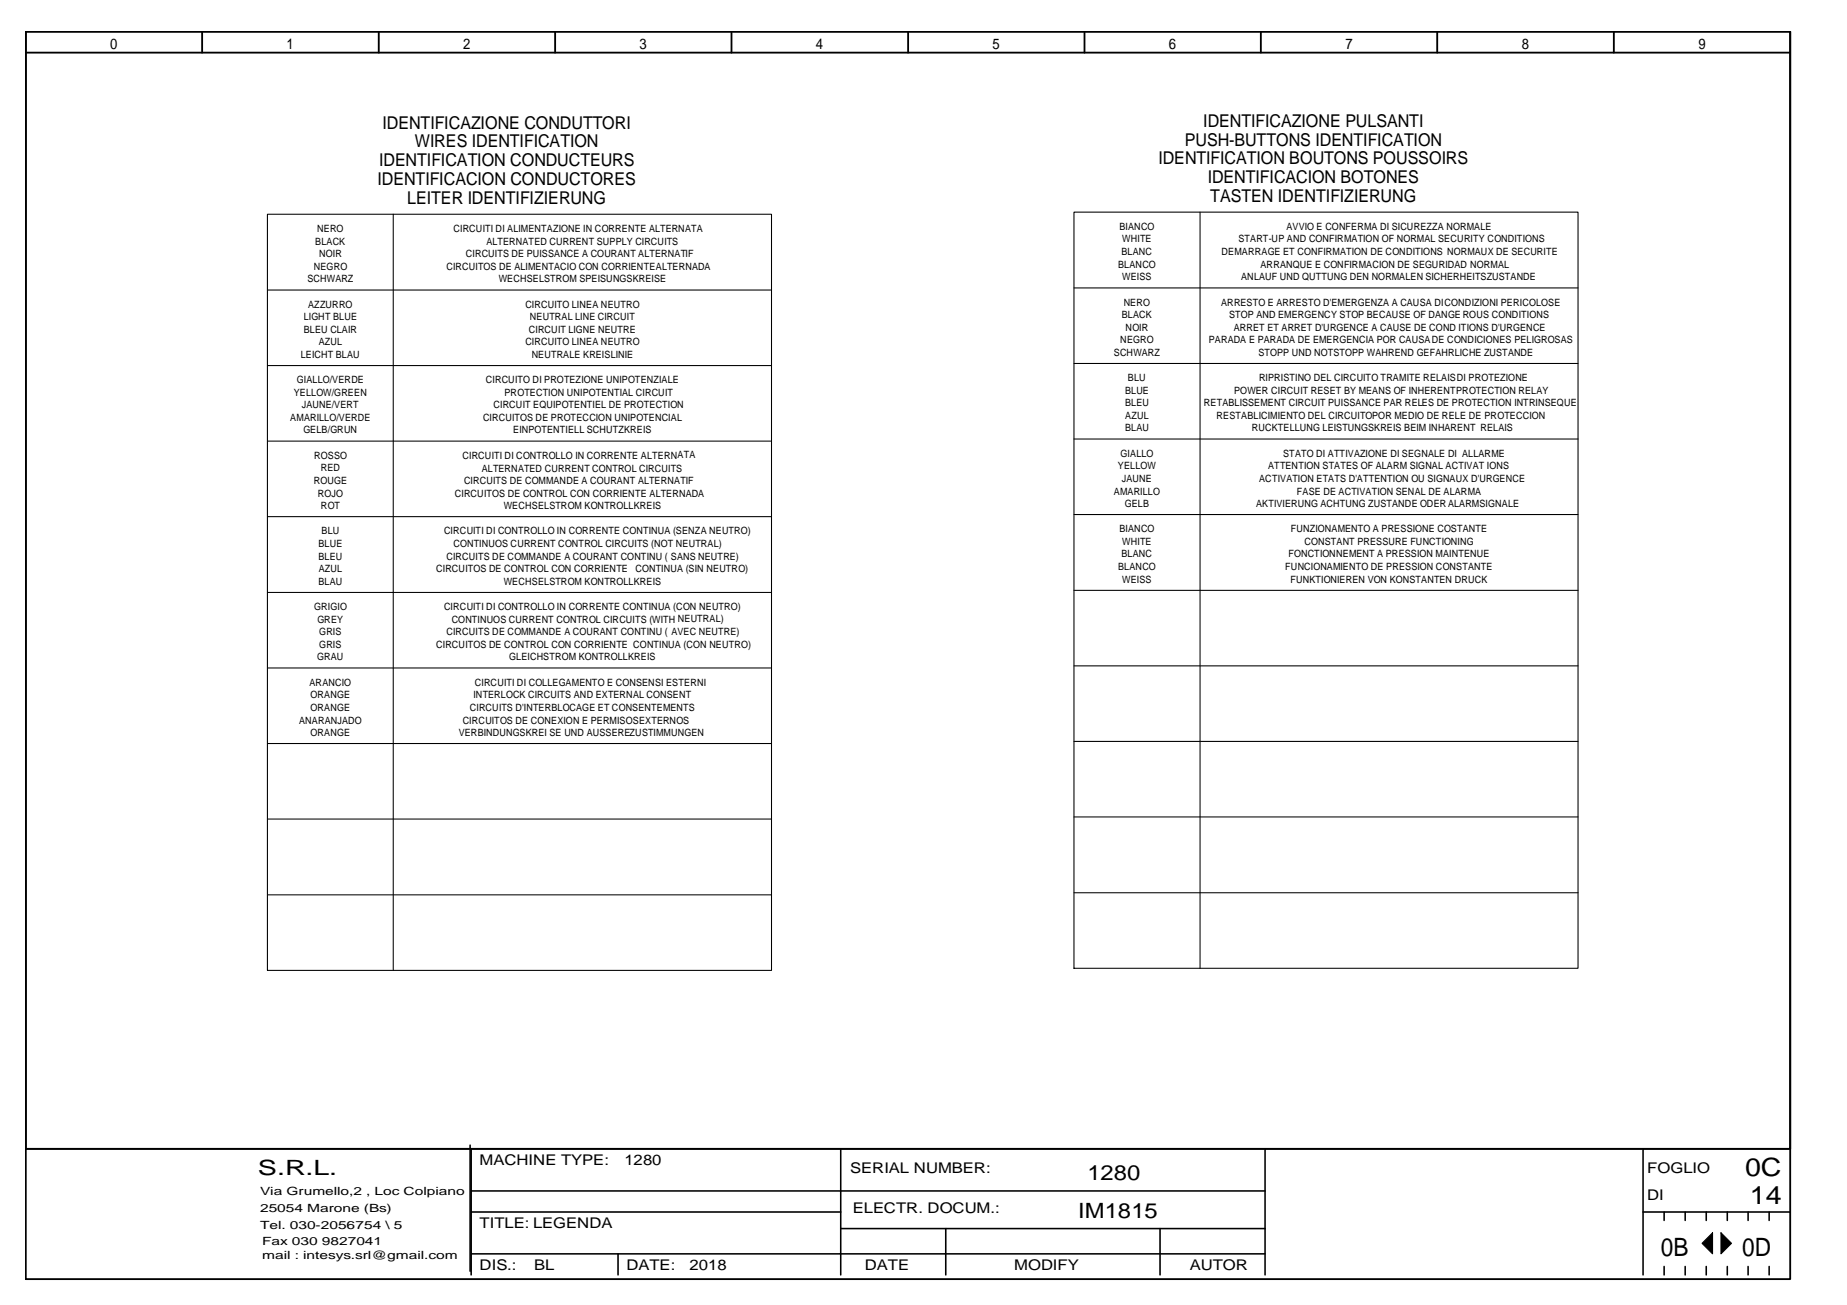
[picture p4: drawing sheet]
<svg xmlns="http://www.w3.org/2000/svg" width="297mm" height="210mm" viewBox="0 0 297 210" stroke-linecap="round" stroke-linejoin="round" font-family="sans-serif">
<defs><g id="words">
<g font-size="4.1">
<text x="280.7" y="189.2">0C</text>
<text x="281.4" y="193.6">14</text>
<text x="267.1" y="202">0B</text>
<text x="280.2" y="202">0D</text>
</g>
<g font-size="3.4">
<text x="41.5" y="188.9">S.R.L.</text>
<text x="174.9" y="189.9">1280</text>
<text x="173.4" y="196">IM1815</text>
</g>
<g font-size="2.8">
<text x="61.5" y="20.7">IDENTIFICAZIONE CONDUTTORI</text>
<text x="66.7" y="23.7">WIRES IDENTIFICATION</text>
<text x="190.5" y="23.4">PUSH-BUTTONS IDENTIFICATION</text>
<text x="193.5" y="20.4">IDENTIFICAZIONE PULSANTI</text>
<text x="60.7" y="29.8">IDENTIFICACION CONDUCTORES</text>
<text x="61" y="26.8">IDENTIFICATION CONDUCTEURS</text>
<text x="186.3" y="26.4">IDENTIFICATION BOUTONS POUSSOIRS</text>
<text x="194.2" y="29.5">IDENTIFICACION BOTONES</text>
<text x="65.5" y="32.9">LEITER IDENTIFIZIERUNG</text>
<text x="194.6" y="32.5">TASTEN IDENTIFIZIERUNG</text>
</g>
<g font-size="2.4">
<text x="17.7" y="8">0</text>
<text x="46.1" y="8">1</text>
<text x="74.5" y="8">2</text>
<text x="102.9" y="8">3</text>
<text x="131.2" y="8">4</text>
<text x="159.6" y="8">5</text>
<text x="188" y="8">6</text>
<text x="216.4" y="8">7</text>
<text x="244.8" y="8">8</text>
<text x="273.1" y="8">9</text>
<text x="77.1" y="187.3">MACHINE TYPE:</text>
<text x="100.4" y="187.3">1280</text>
<text x="136.7" y="188.7">SERIAL NUMBER:</text>
<text x="264.9" y="188.7">FOGLIO</text>
<text x="77.1" y="197.4">TITLE: LEGENDA</text>
<text x="137.2" y="195.1">ELECTR. DOCUM.:</text>
<text x="264.9" y="193.1">DI</text>
<text x="77.1" y="204.2">DIS.:</text>
<text x="85.9" y="204.2">BL</text>
<text x="100.8" y="204.2">DATE:</text>
<text x="110.9" y="204.2">2018</text>
<text x="139.1" y="204.2">DATE</text>
<text x="163.1" y="204.2">MODIFY</text>
<text x="191.3" y="204.2">AUTOR</text>
</g>
<g font-size="1.8">
<text x="41.8" y="192.2">Via Grumello,2 , Loc Colpiano</text>
<text x="41.8" y="194.9">25054 Marone (Bs)</text>
<text x="41.8" y="197.6">Tel. 030-2056754 \ 5</text>
<text x="42.2" y="202.6">mail : intesys.srl@gmail.com</text>
<text x="42.2" y="200.2">Fax 030 9827041</text>
</g>
<g font-size="1.6">
<text x="50.7" y="39.3">BLACK</text>
<text x="51" y="37.3">NERO</text>
<text x="51.3" y="41.4">NOIR</text>
<text x="72.9" y="37.3">CIRCUITI DI ALIMENTAZIONE IN CORRENTE ALTERNATA</text>
<text x="74.9" y="41.4">CIRCUITS DE PUISSANCE A COURANT ALTERNATIF</text>
<text x="78.2" y="39.3">ALTERNATED CURRENT SUPPLY CIRCUITS</text>
<text x="180" y="37">BIANCO</text>
<text x="180.4" y="41">BLANC</text>
<text x="180.5" y="39">WHITE</text>
<text x="196.5" y="41">DEMARRAGE ET CONFIRMATION DE CONDITIONS NORMAUX DE SECURITE</text>
<text x="199.2" y="39">START-UP AND CONFIRMATION OF NORMAL SECURITY CONDITIONS</text>
<text x="206.9" y="37">AVVIO E CONFERMA DI SICUREZZA NORMALE</text>
<text x="49.4" y="45.4">SCHWARZ</text>
<text x="50.5" y="43.4">NEGRO</text>
<text x="71.8" y="43.4">CIRCUITOS DE ALIMENTACIO CON CORRIENTEALTERNADA</text>
<text x="80.2" y="45.4">WECHSELSTROM SPEISUNGSKREISE</text>
<text x="179.8" y="43.1">BLANCO</text>
<text x="180.5" y="45.1">WEISS</text>
<text x="199.6" y="45.1">ANLAUF UND QUTTUNG DEN NORMALEN SICHERHEITSZUSTANDE</text>
<text x="202.7" y="43.1">ARRANQUE E CONFIRMACION DE SEGURIDAD NORMAL</text>
<text x="48.8" y="51.5">LIGHT BLUE</text>
<text x="48.8" y="53.5">BLEU CLAIR</text>
<text x="49.6" y="49.5">AZZURRO</text>
<text x="84.5" y="49.5">CIRCUITO LINEA NEUTRO</text>
<text x="85" y="53.5">CIRCUIT LIGNE NEUTRE</text>
<text x="85.2" y="51.5">NEUTRAL LINE CIRCUIT</text>
<text x="180.4" y="51.1">BLACK</text>
<text x="180.7" y="49.1">NERO</text>
<text x="181" y="53.2">NOIR</text>
<text x="196.4" y="49.1">ARRESTO E ARRESTO D'EMERGENZA A CAUSA DICONDIZIONI PERICOLOSE</text>
<text x="197.7" y="51.1">STOP AND EMERGENCY STOP BECAUSE OF DANGE ROUS CONDITIONS</text>
<text x="198.4" y="53.2">ARRET ET ARRET D'URGENCE A CAUSE DE COND ITIONS D'URGENCE</text>
<text x="48.4" y="57.6">LEICHT BLAU</text>
<text x="51.3" y="55.5">AZUL</text>
<text x="84.5" y="55.5">CIRCUITO LINEA NEUTRO</text>
<text x="85.5" y="57.6">NEUTRALE KREISLINIE</text>
<text x="179.2" y="57.2">SCHWARZ</text>
<text x="180.2" y="55.2">NEGRO</text>
<text x="194.4" y="55.2">PARADA E PARADA DE EMERGENCIA POR CAUSADE CONDICIONES PELIGROSAS</text>
<text x="202.4" y="57.2">STOPP UND NOTSTOPP WAHREND GEFAHRLICHE ZUSTANDE</text>
<text x="47.2" y="63.7">YELLOW/GREEN</text>
<text x="47.7" y="61.6">GIALLO/VERDE</text>
<text x="48.6" y="65.7">JAUNE/VERT</text>
<text x="78.1" y="61.6">CIRCUITO DI PROTEZIONE UNIPOTENZIALE</text>
<text x="79.4" y="65.7">CIRCUIT EQUIPOTENTIEL DE PROTECTION</text>
<text x="81.2" y="63.7">PROTECTION UNIPOTENTIAL CIRCUIT</text>
<text x="180.9" y="63.3">BLUE</text>
<text x="180.9" y="65.4">BLEU</text>
<text x="181.4" y="61.3">BLU</text>
<text x="193.6" y="65.4">RETABLISSEMENT CIRCUIT PUISSANCE PAR RELES DE PROTECTION INTRINSEQUE</text>
<text x="198.5" y="63.3">POWER CIRCUIT RESET BY MEANS OF INHERENTPROTECTION RELAY</text>
<text x="202.5" y="61.3">RIPRISTINO DEL CIRCUITO TRAMITE RELAISDI PROTEZIONE</text>
<text x="46.7" y="67.7">AMARILLO/VERDE</text>
<text x="48.8" y="69.7">GELB/GRUN</text>
<text x="77.7" y="67.7">CIRCUITOS DE PROTECCION UNIPOTENCIAL</text>
<text x="82.5" y="69.7">EINPOTENTIELL SCHUTZKREIS</text>
<text x="180.9" y="69.4">BLAU</text>
<text x="181" y="67.4">AZUL</text>
<text x="195.7" y="67.4">RESTABLICIMIENTO DEL CIRCUITOPOR MEDIO DE RELE DE PROTECCION</text>
<text x="201.3" y="69.4">RUCKTELLUNG LEISTUNGSKREIS BEIM INHARENT RELAIS</text>
<text x="50.5" y="77.9">ROUGE</text>
<text x="50.5" y="73.8">ROSSO</text>
<text x="51.6" y="75.8">RED</text>
<text x="74.4" y="73.8">CIRCUITI DI CONTROLLO IN CORRENTE ALTERNATA</text>
<text x="74.6" y="77.9">CIRCUITS DE COMMANDE A COURANT ALTERNATIF</text>
<text x="77.5" y="75.9">ALTERNATED CURRENT CONTROL CIRCUITS</text>
<text x="179.8" y="75.5">YELLOW</text>
<text x="180.2" y="73.4">GIALLO</text>
<text x="180.4" y="77.5">JAUNE</text>
<text x="202.5" y="77.5">ACTIVATION ETATS D'ATTENTION OU SIGNAUX D'URGENCE</text>
<text x="204" y="75.5">ATTENTION STATES OF ALARM SIGNAL ACTIVAT IONS</text>
<text x="206.4" y="73.4">STATO DI ATTIVAZIONE DI SEGNALE DI ALLARME</text>
<text x="51.1" y="79.9">ROJO</text>
<text x="51.6" y="81.9">ROT</text>
<text x="73.1" y="79.9">CIRCUITOS DE CONTROL CON CORRIENTE ALTERNADA</text>
<text x="81" y="81.9">WECHSELSTROM KONTROLLKREIS</text>
<text x="179.1" y="79.5">AMARILLO</text>
<text x="180.9" y="81.6">GELB</text>
<text x="202" y="81.6">AKTIVIERUNG ACHTUNG ZUSTANDE ODER ALARMSIGNALE</text>
<text x="208.6" y="79.5">FASE DE ACTIVATION SENAL DE ALARMA</text>
<text x="51.2" y="88">BLUE</text>
<text x="51.7" y="85.9">BLU</text>
<text x="71.4" y="85.9">CIRCUITI DI CONTROLLO IN CORRENTE CONTINUA (SENZA NEUTRO)</text>
<text x="72.9" y="88">CONTINUOS CURRENT CONTROL CIRCUITS (NOT NEUTRAL)</text>
<text x="180" y="85.6">BIANCO</text>
<text x="180.4" y="89.7">BLANC</text>
<text x="180.5" y="87.6">WHITE</text>
<text x="207.2" y="89.7">FONCTIONNEMENT A PRESSION MAINTENUE</text>
<text x="207.6" y="85.6">FUNZIONAMENTO A PRESSIONE COSTANTE</text>
<text x="209.8" y="87.6">CONSTANT PRESSURE FUNCTIONING</text>
<text x="51.2" y="90">BLEU</text>
<text x="51.2" y="94.1">BLAU</text>
<text x="51.3" y="92">AZUL</text>
<text x="70.1" y="92">CIRCUITOS DE CONTROL CON CORRIENTE</text>
<text x="71.8" y="90">CIRCUITS DE COMMANDE A COURANT CONTINU ( SANS NEUTRE)</text>
<text x="81" y="94.1">WECHSELSTROM KONTROLLKREIS</text>
<text x="102.2" y="92.1">CONTINUA (SIN NEUTRO)</text>
<text x="179.8" y="91.7">BLANCO</text>
<text x="180.5" y="93.7">WEISS</text>
<text x="206.7" y="91.7">FUNCIONAMIENTO DE PRESSION CONSTANTE</text>
<text x="207.6" y="93.7">FUNKTIONIEREN VON KONSTANTEN DRUCK</text>
<text x="50.5" y="98.1">GRIGIO</text>
<text x="51.1" y="100.2">GREY</text>
<text x="71.4" y="98.1">CIRCUITI DI CONTROLLO IN CORRENTE CONTINUA (CON NEUTRO)</text>
<text x="72.6" y="100.2">CONTINUOS CURRENT CONTROL CIRCUITS (WITH NEUTRAL)</text>
<text x="51" y="106.2">GRAU</text>
<text x="51.3" y="102.2">GRIS</text>
<text x="51.3" y="104.2">GRIS</text>
<text x="70.1" y="104.2">CIRCUITOS DE CONTROL CON CORRIENTE CONTINUA (CON NEUTRO)</text>
<text x="71.8" y="102.2">CIRCUITS DE COMMANDE A COURANT CONTINU ( AVEC NEUTRE)</text>
<text x="81.9" y="106.2">GLEICHSTROM KONTROLLKREIS</text>
<text x="49.8" y="110.3">ARANCIO</text>
<text x="50" y="112.3">ORANGE</text>
<text x="76.2" y="112.3">INTERLOCK CIRCUITS AND EXTERNAL CONSENT</text>
<text x="76.4" y="110.3">CIRCUITI DI COLLEGAMENTO E CONSENSI ESTERNI</text>
<text x="48.1" y="116.4">ANARANJADO</text>
<text x="50" y="114.3">ORANGE</text>
<text x="50" y="118.4">ORANGE</text>
<text x="73.8" y="118.4">VERBINDUNGSKREI SE UND AUSSEREZUSTIMMUNGEN</text>
<text x="74.4" y="116.4">CIRCUITOS DE CONEXION E PERMISOSEXTERNOS</text>
<text x="75.6" y="114.3">CIRCUITS D'INTERBLOCAGE ET CONSENTEMENTS</text>
</g>
</g></defs>
<g fill="none" stroke="#000" stroke-width=".25">
<path d="M4.1 184.8h283.8M75.6 184.2v20.3M75.8 184.8v20.3M75.8 191.6h127.7M75.8 194.9h59.4M135.2 184.8v20.3M135.2 197.6h68.3M152.1 197.6v7.5M186.6 197.6v7.5M203.5 184.8v20.3M264.2 194.9h23.7M264.2 184.8v20.3"/>
<path d="M267.6 194.9v1.4M271 194.9v1.4M274.4 194.9v1.4M277.8 194.9v1.4M281.1 194.9v1.4M284.5 194.9v1.4M75.8 201.7h127.7M99.4 201.7v3.4M267.6 203.7v1.4M271 203.7v1.4M274.4 203.7v1.4M277.8 203.7v1.4"/>
<path d="M281.1 203.7v1.4M284.5 203.7v1.4"/>
</g>
<path d="M273.7 200l1.7-1.7v3.4zM276.8 198.3l1.7 1.7-1.7 1.7z" fill="#000"/>
<g fill="none" stroke="#000" stroke-width=".17">
<path d="M43 34.5h81.1v121.6h-81.1zM63.2 34.5v121.6M172.7 34.1h81.1v121.6h-81.1zM193 34.1v121.6M43 46.7h81.1M43 58.8h81.1M172.7 46.3h81.1M172.7 58.5h81.1M43 71h81.1M172.7 70.6h81.1M43 83.1h81.1M43 95.3h81.1"/>
<path d="M172.7 82.8h81.1M172.7 95h81.1M43 107.4h81.1M43 119.6h81.1M172.7 107.1h81.1M172.7 119.3h81.1M43 131.7h81.1M172.7 131.4h81.1M43 143.9h81.1M172.7 143.6h81.1M273.7 200l1.7-1.7v3.4zM276.8 198.3l1.7 1.7-1.7 1.7z"/>
</g>
<path d="M4.1 5.1h283.8v200.6h-283.8zM4.1 5.1h283.8v179.7h-283.8zM4.1 8.5h283.8M32.5 5.1v3.4M60.9 5.1v3.4M89.3 5.1v3.4M117.6 5.1v3.4M146 5.1v3.4M174.4 5.1v3.4M202.8 5.1v3.4M231.1 5.1v3.4M259.5 5.1v3.4" fill="none" stroke="#000" stroke-width=".3"/>
<use href="#words"/>
</svg>
